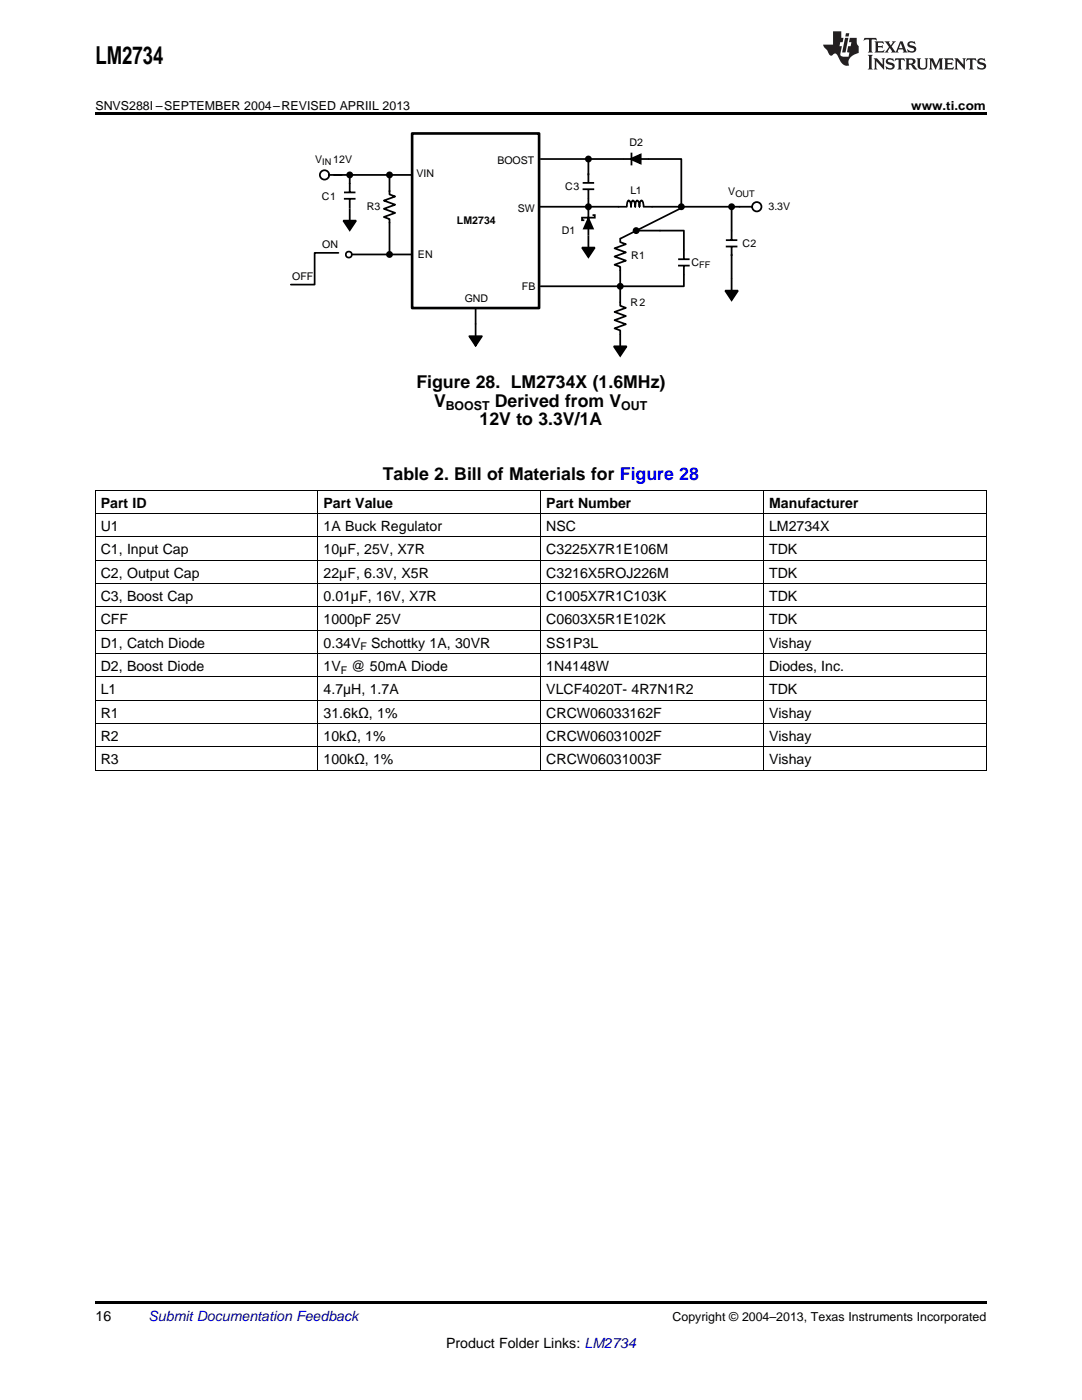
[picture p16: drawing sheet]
<svg xmlns="http://www.w3.org/2000/svg" width="216mm" height="279mm" viewBox="0 0 216 279" stroke-linecap="round" stroke-linejoin="round" font-family="sans-serif">
<defs><g id="words">
<text font-size="4.9" x="19" y="12.8">LM2734</text>
<g font-size="3.5">
<text x="83.1" y="77.4">Figure 28. LM2734X (1.6MHz)</text>
<text x="86.6" y="81.1">V</text>
<text x="98.7" y="81.1">Derived from V</text>
<text x="95.7" y="84.8">12V to 3.3V/1A</text>
<text x="76.4" y="95.8">Table 2. Bill of Materials for Figure 28</text>
</g>
<g font-size="2.8">
<text x="20.1" y="101.3">Part ID</text>
<text x="64.6" y="101.3">Part Value</text>
<text x="109" y="101.3">Part Number</text>
<text x="153.5" y="101.3">Manufacturer</text>
<text x="20.1" y="105.9">U1</text>
<text x="64.6" y="105.9">1A Buck Regulator</text>
<text x="109" y="105.9">NSC</text>
<text x="153.5" y="105.9">LM2734X</text>
<text x="20.1" y="110.6">C1, Input Cap</text>
<text x="64.6" y="110.6">10µF, 25V, X7R</text>
<text x="109" y="110.6">C3225X7R1E106M</text>
<text x="153.5" y="110.6">TDK</text>
<text x="20.1" y="115.3">C2, Output Cap</text>
<text x="20.1" y="119.9">C3, Boost Cap</text>
<text x="64.6" y="115.3">22µF, 6.3V, X5R</text>
<text x="64.6" y="119.9">0.01µF, 16V, X7R</text>
<text x="109" y="115.3">C3216X5ROJ226M</text>
<text x="109" y="119.9">C1005X7R1C103K</text>
<text x="153.5" y="115.3">TDK</text>
<text x="153.5" y="119.9">TDK</text>
<text x="20.1" y="124.6">CFF</text>
<text x="64.6" y="124.6">1000pF 25V</text>
<text x="109" y="124.6">C0603X5R1E102K</text>
<text x="153.5" y="124.6">TDK</text>
<text x="20.1" y="129.2">D1, Catch Diode</text>
<text x="64.6" y="129.2">0.34V</text>
<text x="74" y="129.2">Schottky 1A, 30VR</text>
<text x="109" y="129.2">SS1P3L</text>
<text x="153.5" y="129.2">Vishay</text>
<text x="20.1" y="133.9">D2, Boost Diode</text>
<text x="64.6" y="133.9">1V</text>
<text x="70.1" y="133.9">@ 50mA Diode</text>
<text x="109" y="133.9">1N4148W</text>
<text x="153.5" y="133.9">Diodes, Inc.</text>
<text x="20.1" y="138.5">L1</text>
<text x="20.1" y="143.2">R1</text>
<text x="64.6" y="138.5">4.7µH, 1.7A</text>
<text x="64.6" y="143.2">31.6kΩ, 1%</text>
<text x="109" y="138.5">VLCF4020T- 4R7N1R2</text>
<text x="109" y="143.2">CRCW06033162F</text>
<text x="153.5" y="138.5">TDK</text>
<text x="153.5" y="143.2">Vishay</text>
<text x="20.1" y="147.8">R2</text>
<text x="64.6" y="147.8">10kΩ, 1%</text>
<text x="109" y="147.8">CRCW06031002F</text>
<text x="153.5" y="147.8">Vishay</text>
<text x="20.1" y="152.5">R3</text>
<text x="64.6" y="152.5">100kΩ, 1%</text>
<text x="109" y="152.5">CRCW06031003F</text>
<text x="153.5" y="152.5">Vishay</text>
<text x="19" y="263.6">16</text>
<text x="89" y="269">Product Folder Links: LM2734</text>
</g>
<text font-size="2.8" fill="#0000c8" x="29.6" y="263.6">Submit Documentation Feedback</text>
<g font-size="2.5">
<text x="19" y="21.9">SNVS288I –SEPTEMBER 2004–REVISED APRIIL 2013</text>
<text x="181.8" y="21.9">www.ti.com</text>
<text x="88.9" y="81.8">BOOST</text>
<text x="124" y="81.8">OUT</text>
<text x="134.2" y="263.6">Copyright © 2004–2013, Texas Instruments Incorporated</text>
</g>
<g font-size="2.1">
<text x="125.6" y="29.2">D2</text>
<text x="62.9" y="32.6">V</text>
<text x="66.5" y="32.6">12V</text>
<text x="83.1" y="35.2">VIN</text>
<text x="99.2" y="32.7">BOOST</text>
<text x="64.2" y="40">C1</text>
<text x="73.2" y="41.9">R3</text>
<text x="112.8" y="37.8">C3</text>
<text x="125.8" y="38.7">L1</text>
<text x="145.3" y="38.9">V</text>
<text x="153.3" y="41.9">3.3V</text>
<text x="91.2" y="44.7">LM2734</text>
<text x="103.3" y="42.3">SW</text>
<text x="112.1" y="46.7">D1</text>
<text x="64.3" y="49.5">ON</text>
<text x="83.4" y="51.6">EN</text>
<text x="125.9" y="51.6">R1</text>
<text x="138" y="53.1">C</text>
<text x="148.1" y="49.3">C2</text>
<text x="58.3" y="56">OFF</text>
<text x="104.1" y="57.9">FB</text>
<text x="92.7" y="60.3">GND</text>
<text x="125.8" y="61.1">R2</text>
<text x="71.9" y="129.8">F</text>
<text x="68" y="134.4">F</text>
</g>
<g font-size="1.8">
<text x="64.3" y="33">IN</text>
<text x="146.7" y="39.3">OUT</text>
<text x="139.5" y="53.5">FF</text>
</g>
</g></defs>
<path d="M19 153.7l.2 .1zM107.8 153.7l.1 .1zM152.3 153.7l.1 .1zM196.7 153.7l.1 .1zM19 259.7h177.8v.5h-177.8z" fill="#000"/>
<g fill="none" stroke="#000" stroke-width=".2">
<path d="M19 97.8h177.8M19.1 97.9v55.9M63.4 97.9v55.9M107.9 97.9v55.9M152.3 97.9v55.9M196.8 97.9v55.9M19 116.5h177.8M19 111.8h177.8M19 107.2h177.8M19 102.5h177.8M19 139.8h177.8M19 135.1h177.8"/>
<path d="M19 130.4h177.8M19 125.8h177.8M19 121.1h177.8M19 153.7h177.8M19 149.1h177.8M19 144.4h177.8"/>
</g>
<path d="M107.9 31.7h9.5M123.4 41.3h1.7v-.8a.33 .33 0 0 1 .3-.5 .33 .33 0 0 1 .4 .4l.1 .9 .1-.8a.33 .33 0 0 1 .3-.5 .33 .33 0 0 1 .3 .4l.2 .9v-.8a.33 .33 0 0 1 .3-.5 .33 .33 0 0 1 .4 .4l.1 .9 .1-.8a.32 .32 0 0 1 .2-.5 .32 .32 0 0 1 .4 .4l.1 .9h1.7M136.5 41.3l-12.7 6.3M93.6 67.1h2.6l-1.3 1.9zM94.9 61.5v5.6" fill="none" stroke="#000" stroke-width=".34"/>
<path d="M82.2 26.6h25.4v34.9h-25.4z" fill="none" stroke="#000" stroke-width=".53"/>
<path d="M93.6 67.1h2.6l-1.3 1.9z" fill="#000"/>
<g fill="#fff">
<circle cx="69.1" cy="31.3" r=".41"/>
<circle cx="69.6" cy="50.4" r=".42"/>
</g>
<g fill="none" stroke="#000" stroke-width=".34">
<path d="M67.5 50.5h-4.7v6.3h-4.8"/>
<circle cx="69.6" cy="50.8" r=".6"/>
</g>
<g fill="#000">
<path d="M125.8 31.7l2-.9v1.8zM68.5 44h2.6l-1.3 1.9zM116.1 49.4h2.6l-1.3 1.9zM117.4 43.6l.9 2h-1.8zM144.7 58h2.6l-1.3 1.9zM122.5 69.1h2.5l-1.2 1.9z"/>
<circle cx="69.8" cy="34.9" r=".51"/>
<circle cx="77.7" cy="34.9" r=".51"/>
<circle cx="117.4" cy="31.7" r=".51"/>
<circle cx="77.7" cy="50.8" r=".51"/>
<circle cx="117.4" cy="41.3" r=".51"/>
<circle cx="123.8" cy="57.1" r=".51"/>
<circle cx="126.9" cy="46" r=".51"/>
<circle cx="136" cy="41.3" r=".51"/>
<circle cx="146" cy="41.3" r=".51"/>
</g>
<g fill="none" stroke="#000" stroke-width=".35">
<path d="M65.7 34.9h16.5M68.6 39.7h2.3M68.6 38.4h2.3M69.8 34.9v3.5M69.8 39.8v4.3M77.7 38.1v.7l1.1 .4-2.2 .8 2.2 .9-2.2 .8 2.2 .8-2.2 .8 1.1 .4v7.1M77.7 34.9v3.3M116.2 37.8h2.4M116.3 36.5h2.3M117.4 34.9v-3.2h18.5v9.6M117.4 34.6v1.9M117.4 37.9v2.9"/>
<path d="M125.8 31.7l2-.9v1.8zM126 30.5v2.5M68.5 44h2.6l-1.3 1.9zM70.4 50.8h11.8M107.6 41.3h15.8M107.9 57.1h15.9M116.1 49.4h2.6l-1.3 1.9zM117.4 43.6l.9 2h-1.8zM117.4 41.3v8.1M118.2 42.9h.5v.5h-2.6v.5h.5M123.8 47.6v.7l1.1 .4-2.3 .9 2.3 .8-2.3 .8 2.3 .8-2.3 .8 1.2 .4v7.8l1.1 .4-2.3 .9 2.3 .8-2.3 .8 2.3 .8-2.3 .8 1.2 .4v3.2M126.9 46h9.6v5.7"/>
<path d="M130.1 41.3h20M135.3 53h2.3M135.3 51.7h2.3M136.5 53.1v4h-12.2M144.7 58h2.6l-1.3 1.9zM144.8 49.2h2.3M144.8 47.9h2.3M146 41.3v6.6M146 49.3v8.7M122.5 69.1h2.5l-1.2 1.9z"/>
<circle cx="64.8" cy="34.9" r=".93"/>
<circle cx="69.8" cy="34.9" r=".51"/>
<circle cx="77.7" cy="34.9" r=".51"/>
<circle cx="117.4" cy="31.7" r=".51"/>
<circle cx="77.7" cy="50.8" r=".51"/>
<circle cx="117.4" cy="41.3" r=".51"/>
<circle cx="123.8" cy="57.1" r=".51"/>
<circle cx="126.9" cy="46" r=".51"/>
<circle cx="136" cy="41.3" r=".51"/>
<circle cx="146" cy="41.3" r=".51"/>
<circle cx="151" cy="41.3" r=".93"/>
</g>
<path d="M19 22.5h177.8v.5h-177.8z" fill="#000"/>
<g fill="#231f20">
<path d="M172.5 7.6l-.1 .5 .4-.2h.6v.1v2.1l-.2 .4h.9l-.2-.4v-2.1l.1-.1h.5l.5 .2-.2-.5zM174.5 8.3l.2 .3v1.5l-.2 .4h1.8l.2-.6a1.04 1.04 0 0 1-1.3 .2v-.7h.6l.3 .2v-.6l-.3 .2h-.6v-.6l.8-.1 .4 .3-.2-.5zM176.5 8.3l.9 1.1-.9 1.1h.8l-.2-.2 .4-.7 .5 .7-.2 .2h1.5l-.2-.2 .2-.4h.9l.1 .4-.2 .2h1l-.3-.3-.7-1.9h-.5l-.9 2-.8-1 .9-1h-.8l.1 .3-.4 .5-.3-.6 .1-.2zM179.7 8.6l.4 1h-.7zM181.3 8.4a.63 .63 0 0 0-.2 .7 .63 .63 0 0 0 .6 .4l.6 .2 .1 .2a.75 .75 0 0 1-.7 .4 .75 .75 0 0 1-.6-.5l.1 .7 .1-.1a1.11 1.11 0 0 0 1.5-.6 1.13 1.13 0 0 0-1.2-.8l-.1-.4a1.04 1.04 0 0 1 1.2 .2l-.2-.5-.2 .1-.4-.2zM173.2 10.9l.2 .4v2.2l-.2 .4h1l-.3-.4v-2.2l.3-.4zM174.3 11.6l.3 .4v1.5l-.3 .4h.8l-.2-.4v-1.3l1.5 1.7v-1.9l.2-.4h-.7l.2 .4v.9l-1.1-1.3zM177 11.8a.62 .62 0 0 0-.2 .7 .62 .62 0 0 0 .6 .4l.6 .1 .1 .3a.76 .76 0 0 1-.7 .3 .76 .76 0 0 1-.7-.4l.2 .7 .1-.1a1.11 1.11 0 0 0 1.5-.6 1.13 1.13 0 0 0-1.2-.8l-.1-.4a1.04 1.04 0 0 1 1.2 .2l-.2-.6-.2 .1-.5-.1zM178.7 11.6l-.2 .6a.61 .61 0 0 1 .8-.3v1.6l-.2 .4h.9l-.2-.4v-1.6a.63 .63 0 0 1 .7 .3l-.1-.6zM180.6 11.6l.3 .4v1.5l-.3 .4h1l-.2-.2-.1-.8 .6 .2a.76 .76 0 0 0 1.2 .7l-1-1a.58 .58 0 0 0 .6-.5 .58 .58 0 0 0-.5-.6zM181.4 11.9h.1a.45 .45 0 0 1 .5 .1 .45 .45 0 0 1 .1 .5l-.8 .2zM182.9 11.6l.2 .2a2.17 2.17 0 0 0 .3 1.9 .99 .99 0 0 0 1.6-.6v-1.1l.2-.4h-.7l.2 .2a1.92 1.92 0 0 1-.2 1.8 .6 .6 0 0 1-.9-.5v-1.1l.2-.4zM185.4 11.6l.2 .4v1.5l-.2 .4h.7l-.2-.4v-1.4l.8 1.8 .8-1.8v1.4l-.2 .4h.9l-.2-.4v-1.5l.2-.4h-.8l-.6 1.5-.6-1.5zM188.4 11.6l.2 .4v1.5l-.2 .4h1.8l.1-.6a1.04 1.04 0 0 1-1.2 .1v-.6h.5l.4 .2v-.6l-.4 .2h-.5v-.7h.8l.3 .3-.1-.6zM190.5 11.6l.2 .4v1.5l-.2 .4h.7l-.2-.4v-1.3l1.5 1.7v-1.9l.2-.4h-.7l.2 .4v.9l-1.1-1.3zM192.9 11.6l-.1 .6a.61 .61 0 0 1 .7-.3l.1 1.6-.3 .4h1l-.3-.4 .1-1.6a.63 .63 0 0 1 .7 .3l-.1-.6zM195.2 11.8a.62 .62 0 0 0-.2 .7 .62 .62 0 0 0 .6 .4l.6 .1 .1 .3a.76 .76 0 0 1-.7 .3 .76 .76 0 0 1-.6-.4l.1 .7 .1-.1a1.11 1.11 0 0 0 1.6-.6 1.13 1.13 0 0 0-1.3-.8l-.1-.4a1.04 1.04 0 0 1 1.2 .2l-.1-.6-.2 .1-.5-.1z"/>
<path d="M166.2 6.3v2.6h-1.9v.4l.8 .9a.91 .91 0 0 0 1 .8 .56 .56 0 0 1 .5-.3 .56 .56 0 0 1 .5 .3l.4 .8a1.53 1.53 0 0 0 1.9 1.2 1.54 1.54 0 0 1 1-2.1l.9-.3v-1.4a1.52 1.52 0 0 1-.4-1.6h-1.3l-.2 .8h.5l-.2 .8h-.5l-.1 1v.2l.4 .1-.2 .8a1.93 1.93 0 0 1-1.6-.3l.3-1.8h-.5l.2-.8h.4l.2-.8h-.4v-1.3zM168.6 7.6l-.6 2.9h.7l.6-2.9zM168.8 6.6l-.1 .7h.6l.2-.7z"/>
</g>
<use href="#words"/>
</svg>
